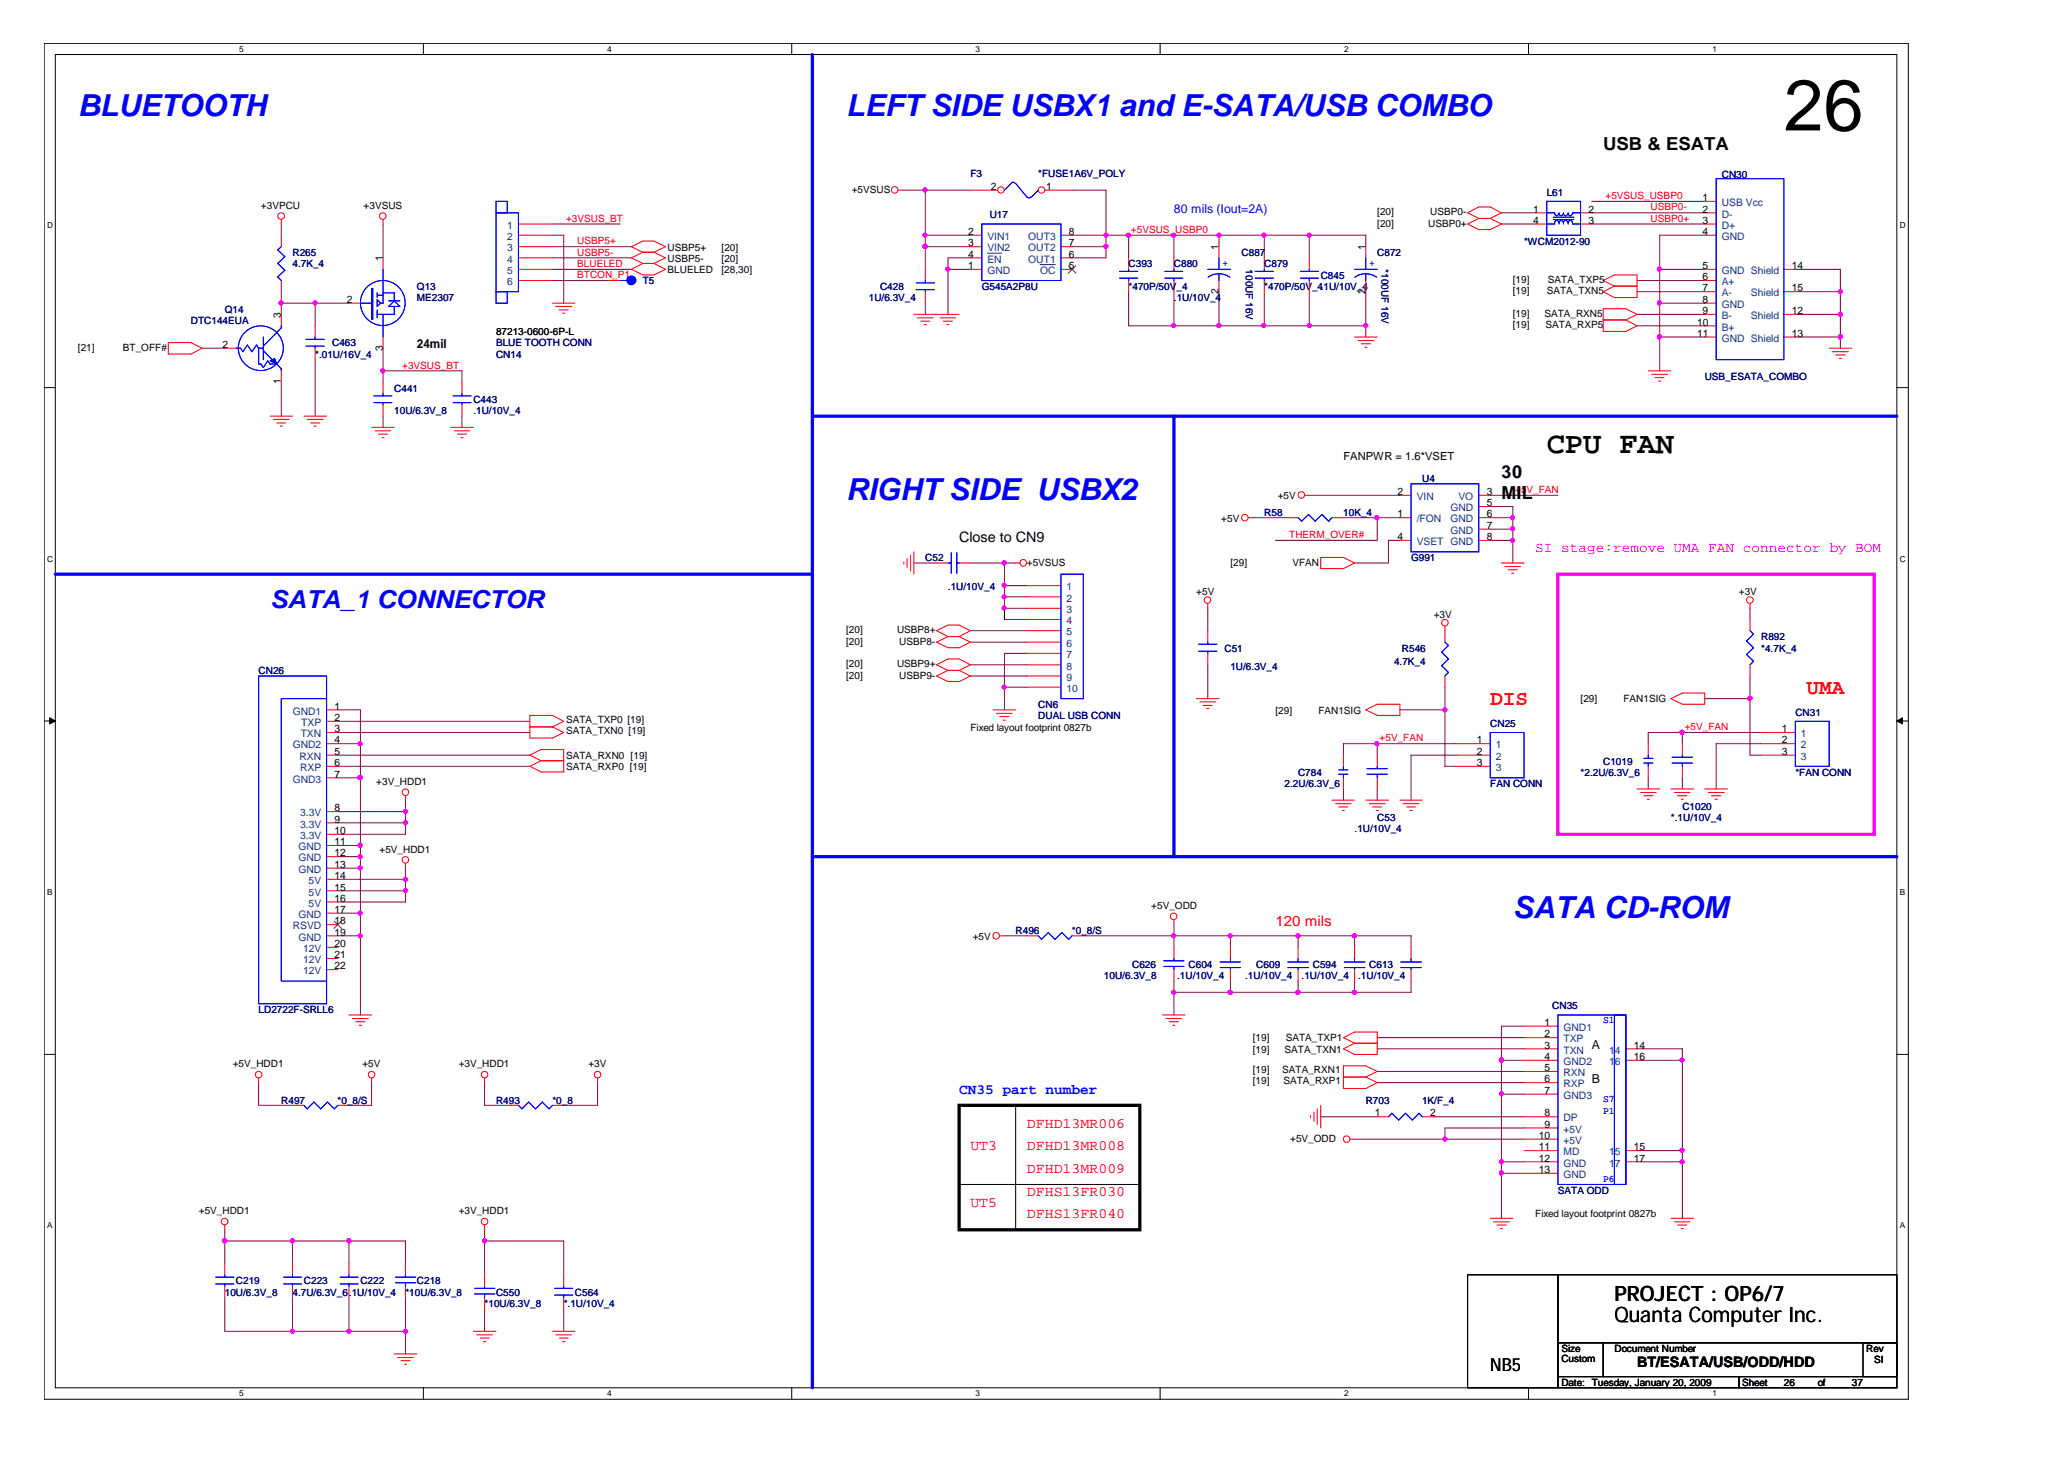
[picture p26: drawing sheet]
<svg xmlns="http://www.w3.org/2000/svg" width="297mm" height="210mm" viewBox="0 0 297 210" stroke-linecap="round" stroke-linejoin="round" font-family="sans-serif">
<defs><g id="words">
<text font-size="10.4" x="256.7" y="18.8">26</text>
<g font-size="4.4" fill="#00f">
<text x="11.2" y="16.7">BLUETOOTH</text>
<text x="121.8" y="16.7">LEFT SIDE USBX1 and E-SATA/USB COMBO</text>
<text x="121.8" y="72">RIGHT SIDE USBX2</text>
<text x="217.7" y="132.1">SATA CD-ROM</text>
</g>
<text font-size="4.4" x="222.5" y="65.1">CPU FAN</text>
<text font-size="3.6" fill="#00f" x="38.9" y="87.5">SATA_1 CONNECTOR</text>
<g font-size="3" fill="#f00">
<text x="214.4" y="101.4">DIS</text>
<text x="259.9" y="99.8">UMA</text>
</g>
<g font-size="3">
<text x="232.3" y="190.2">Quanta Computer Inc.</text>
<text x="232.3" y="187.2">PROJECT : OP6/7</text>
</g>
<g font-size="2.6">
<text x="230.7" y="21.6">USB &amp; ESATA</text>
<text x="216" y="68.8">30</text>
<text x="216" y="71.8">MIL</text>
<text x="214.4" y="197.3">NB5</text>
</g>
<g font-size="2.1">
<text x="138" y="78">Close to CN9</text>
<text x="235.5" y="196.7">BT/ESATA/USB/ODD/HDD</text>
</g>
<text font-size="2.1" fill="#f0f" x="220.9" y="79.3">SI stage:remove UMA FAN connector by BOM</text>
<g font-size="2.1" fill="#f00">
<text x="183.5" y="133.3">120 mils</text>
<text x="139.6" y="165.5">UT3</text>
<text x="147.7" y="165.5">DFHD13MR008</text>
<text x="147.7" y="162.3">DFHD13MR006</text>
<text x="139.6" y="173.6">UT5</text>
<text x="147.7" y="172">DFHS13FR030</text>
<text x="147.7" y="168.8">DFHD13MR009</text>
<text x="147.7" y="175.3">DFHS13FR040</text>
</g>
<text font-size="2.1" fill="#00f" x="138" y="157.5">CN35 part number</text>
<text font-size="1.8" fill="#00f" x="168.9" y="30.6">80 mils (Iout=2A)</text>
<g font-size="1.8">
<text x="60" y="50.1">24mil</text>
<text x="229" y="155.8">B</text>
<text x="229" y="150.9">A</text>
</g>
<text font-size="1.6" x="193.3" y="66.2">FANPWR = 1.6*VSET</text>
<g font-size="1.5">
<text x="142.6" y="27.3">2</text>
<text x="150.5" y="27.3">1</text>
<text x="245" y="28.9">1</text>
<text x="139.3" y="33.8">2</text>
<text x="139.3" y="35.4">3</text>
<text x="153.8" y="33.8">8</text>
<text x="153.8" y="35.4">7</text>
<text x="175.3" y="36" transform="rotate(-90 175.3 36)">1</text>
<text x="196.5" y="36" transform="rotate(-90 196.5 36)">1</text>
<text x="220.6" y="30.6">1</text>
<text x="220.6" y="32.2">4</text>
<text x="228.6" y="32.2">3</text>
<text x="228.6" y="30.6">2</text>
<text x="245" y="32.2">3</text>
<text x="245" y="33.8">4</text>
<text x="245" y="30.6">2</text>
<text x="55.1" y="37.6" transform="rotate(-90 55.1 37.6)">1</text>
<text x="139.3" y="38.7">1</text>
<text x="139.3" y="37.1">4</text>
<text x="153.8" y="38.7">5</text>
<text x="153.8" y="37.1">6</text>
<text x="245" y="41.9">7</text>
<text x="245" y="38.7">5</text>
<text x="245" y="40.3">6</text>
<text x="257.8" y="38.7">14</text>
<text x="257.8" y="41.9">15</text>
<text x="40.4" y="45.7" transform="rotate(-90 40.4 45.7)">3</text>
<text x="49.9" y="43.6">2</text>
<text x="175.3" y="42.3" transform="rotate(-90 175.3 42.3)">2</text>
<text x="196.5" y="42.3" transform="rotate(-90 196.5 42.3)">2</text>
<text x="244.2" y="46.8">10</text>
<text x="245" y="45.2">9</text>
<text x="245" y="43.6">8</text>
<text x="257.8" y="45.2">12</text>
<text x="32" y="50.1">2</text>
<text x="55.1" y="50.4" transform="rotate(-90 55.1 50.4)">3</text>
<text x="244.2" y="48.4">11</text>
<text x="257.8" y="48.4">13</text>
<text x="40.4" y="55.3" transform="rotate(-90 40.4 55.3)">1</text>
<text x="201.1" y="71.2">2</text>
<text x="213.9" y="71.2">3</text>
<text x="201.1" y="74.4">1</text>
<text x="201.1" y="77.7">4</text>
<text x="213.9" y="72.8">5</text>
<text x="213.9" y="74.4">6</text>
<text x="213.9" y="76.1">7</text>
<text x="213.9" y="77.7">8</text>
<text x="48.1" y="106.9">4</text>
<text x="48.1" y="103.7">2</text>
<text x="48.1" y="105.3">3</text>
<text x="48.1" y="102.1">1</text>
<text x="212.5" y="106.9">1</text>
<text x="256.4" y="105.3">1</text>
<text x="256.4" y="106.9">2</text>
<text x="48.1" y="110.2">6</text>
<text x="48.1" y="111.9">7</text>
<text x="48.1" y="108.6">5</text>
<text x="212.5" y="108.6">2</text>
<text x="212.5" y="110.2">3</text>
<text x="256.4" y="108.6">3</text>
<text x="48.1" y="120">10</text>
<text x="48.1" y="116.7">8</text>
<text x="48.1" y="118.3">9</text>
<text x="48.1" y="123.2">12</text>
<text x="48.1" y="124.9">13</text>
<text x="48.1" y="121.6">11</text>
<text x="48.1" y="129.7">16</text>
<text x="48.1" y="126.5">14</text>
<text x="48.1" y="131.3">17</text>
<text x="48.1" y="128.1">15</text>
<text x="48.1" y="136.2">20</text>
<text x="48.1" y="133">18</text>
<text x="48.1" y="137.9">21</text>
<text x="48.1" y="134.6">19</text>
<text x="48.1" y="139.5">22</text>
<text x="222.2" y="147.6">1</text>
<text x="222.2" y="149.2">2</text>
<text x="222.2" y="152.5">4</text>
<text x="222.2" y="150.8">3</text>
<text x="222.2" y="154.1">5</text>
<text x="222.2" y="155.7">6</text>
<text x="235.1" y="150.8">14</text>
<text x="235.1" y="152.5">16</text>
<text x="197.8" y="160.6">1</text>
<text x="205.8" y="160.6">2</text>
<text x="222.2" y="157.4">7</text>
<text x="222.2" y="160.6">8</text>
<text x="221.4" y="163.8">10</text>
<text x="221.4" y="165.5">11</text>
<text x="221.4" y="167.1">12</text>
<text x="222.2" y="162.2">9</text>
<text x="235.1" y="165.5">15</text>
<text x="235.1" y="167.1">17</text>
<text x="221.4" y="168.8">13</text>
</g>
<g font-size="1.5" fill="#004080">
<text x="247.7" y="29.6">USB Vcc</text>
<text x="73" y="32.9">1</text>
<text x="73" y="34.5">2</text>
<text x="142.1" y="34.5">VIN1</text>
<text x="148" y="34.5">OUT3</text>
<text x="247.7" y="32.9">D+</text>
<text x="247.7" y="34.5">GND</text>
<text x="247.7" y="31.3">D-</text>
<text x="73" y="36.2">3</text>
<text x="73" y="37.8">4</text>
<text x="73" y="39.4">5</text>
<text x="73" y="41">6</text>
<text x="142.1" y="39.4">GND</text>
<text x="142.1" y="37.8">EN</text>
<text x="142.1" y="36.2">VIN2</text>
<text x="148" y="37.8">OUT1</text>
<text x="148" y="36.2">OUT2</text>
<text x="149.6" y="39.4">OC</text>
<text x="247.7" y="39.4">GND Shield</text>
<text x="247.7" y="41">A+</text>
<text x="247.7" y="45.9">B-</text>
<text x="247.7" y="42.6">A-</text>
<text x="247.7" y="47.6">B+</text>
<text x="247.7" y="44.3">GND</text>
<text x="251.9" y="45.9">Shield</text>
<text x="251.9" y="42.6">Shield</text>
<text x="247.7" y="49.2">GND Shield</text>
<text x="203.8" y="71.9">VIN</text>
<text x="209.8" y="71.9">VO</text>
<text x="203.8" y="75.2">/FON</text>
<text x="208.7" y="73.5">GND</text>
<text x="208.7" y="75.2">GND</text>
<text x="208.7" y="76.8">GND</text>
<text x="203.8" y="78.4">VSET GND</text>
<text x="153.5" y="84.9">1</text>
<text x="153.5" y="86.5">2</text>
<text x="153.5" y="88.2">3</text>
<text x="153.5" y="89.8">4</text>
<text x="153.5" y="91.4">5</text>
<text x="153.5" y="93.1">6</text>
<text x="153.5" y="94.7">7</text>
<text x="153.5" y="96.3">8</text>
<text x="153.5" y="97.9">9</text>
<text x="153.5" y="99.5">10</text>
<text x="42.1" y="107.7">GND2</text>
<text x="42.1" y="102.8">GND1</text>
<text x="43.3" y="106.1">TXN</text>
<text x="43.3" y="104.5">TXP</text>
<text x="215.2" y="107.7">1</text>
<text x="259.1" y="106.1">1</text>
<text x="259.1" y="107.7">2</text>
<text x="42.1" y="112.6">GND3</text>
<text x="43.1" y="109.3">RXN</text>
<text x="43.2" y="110.9">RXP</text>
<text x="215.2" y="109.3">2</text>
<text x="215.2" y="110.9">3</text>
<text x="259.1" y="109.3">3</text>
<text x="43.2" y="117.4">3.3V</text>
<text x="43.2" y="119.1">3.3V</text>
<text x="42.9" y="123.9">GND</text>
<text x="42.9" y="125.6">GND</text>
<text x="42.9" y="122.3">GND</text>
<text x="43.2" y="120.7">3.3V</text>
<text x="44.4" y="130.4">5V</text>
<text x="44.4" y="127.2">5V</text>
<text x="44.4" y="128.8">5V</text>
<text x="42.1" y="133.7">RSVD</text>
<text x="42.9" y="135.3">GND</text>
<text x="42.9" y="132.1">GND</text>
<text x="43.6" y="137">12V</text>
<text x="43.6" y="140.2">12V</text>
<text x="43.6" y="138.6">12V</text>
<text x="225" y="148.3">GND1</text>
<text x="225" y="150">TXP</text>
<text x="225" y="153.2">GND2</text>
<text x="225" y="151.6">TXN</text>
<text x="225" y="154.8">RXN</text>
<text x="231.5" y="151.6">14</text>
<text x="231.5" y="153.2">16</text>
<text x="225" y="158.1">GND3</text>
<text x="225" y="156.4">RXP</text>
<text x="225" y="161.3">DP</text>
<text x="225" y="163">+5V</text>
<text x="225" y="164.6">+5V</text>
<text x="225" y="166.2">MD</text>
<text x="225" y="167.8">GND</text>
<text x="231.5" y="166.2">15</text>
<text x="231.5" y="167.8">17</text>
<text x="225" y="169.5">GND</text>
</g>
<g font-size="1.4">
<text x="122.6" y="27.7">+5VSUS</text>
<text x="37.5" y="30">+3VPCU</text>
<text x="52.3" y="30">+3VSUS</text>
<text x="198.2" y="32.6">[20]</text>
<text x="198.2" y="31">[20]</text>
<text x="205.5" y="32.6">USBP0+</text>
<text x="205.8" y="31">USBP0-</text>
<text x="96.1" y="39.3">BLUELED</text>
<text x="96.1" y="37.6">USBP5-</text>
<text x="96.1" y="36">USBP5+</text>
<text x="103.8" y="39.3">[28,30]</text>
<text x="103.8" y="37.6">[20]</text>
<text x="103.8" y="36">[20]</text>
<text x="217.7" y="40.7">[19]</text>
<text x="222.7" y="40.7">SATA_TXP5</text>
<text x="217.7" y="47.3">[19]</text>
<text x="217.7" y="45.6">[19]</text>
<text x="217.7" y="42.3">[19]</text>
<text x="222.2" y="45.6">SATA_RXN5</text>
<text x="222.4" y="47.3">SATA_RXP5</text>
<text x="222.5" y="42.3">SATA_TXN5</text>
<text x="11.2" y="50.5">[21]</text>
<text x="17.7" y="50.5">BT_OFF#</text>
<text x="71.4" y="48.2">87213-0600-6P-L</text>
<text x="183.9" y="71.8">+5V</text>
<text x="175.7" y="75">+5V</text>
<text x="147.7" y="81.4">+5VSUS</text>
<text x="177" y="81.4">[29]</text>
<text x="186" y="81.4">VFAN</text>
<text x="172.1" y="85.6">+5V</text>
<text x="206.3" y="88.9">+3V</text>
<text x="250.2" y="85.6">+3V</text>
<text x="121.8" y="92.8">[20]</text>
<text x="121.8" y="91.1">[20]</text>
<text x="129.1" y="91.1">USBP8+</text>
<text x="129.4" y="92.8">USBP8-</text>
<text x="121.8" y="97.6">[20]</text>
<text x="121.8" y="96">[20]</text>
<text x="129.1" y="96">USBP9+</text>
<text x="129.4" y="97.6">USBP9-</text>
<text x="227.4" y="101.1">[29]</text>
<text x="233.6" y="101.1">FAN1SIG</text>
<text x="81.4" y="104">SATA_TXP0 [19]</text>
<text x="81.4" y="105.6">SATA_TXN0 [19]</text>
<text x="139.6" y="105.1">Fixed layout footprint 0827b</text>
<text x="183.5" y="102.7">[29]</text>
<text x="189.7" y="102.7">FAN1SIG</text>
<text x="54.1" y="112.9">+3V_HDD1</text>
<text x="81.4" y="109.2">SATA_RXN0 [19]</text>
<text x="81.4" y="110.8">SATA_RXP0 [19]</text>
<text x="54.6" y="122.7">+5V_HDD1</text>
<text x="165.7" y="130.8">+5V_ODD</text>
<text x="140" y="135.2">+5V</text>
<text x="180.3" y="149.8">[19]</text>
<text x="185" y="149.8">SATA_TXP1</text>
<text x="33.5" y="153.6">+5V_HDD1</text>
<text x="52.2" y="153.6">+5V</text>
<text x="66" y="153.6">+3V_HDD1</text>
<text x="84.7" y="153.6">+3V</text>
<text x="180.3" y="151.4">[19]</text>
<text x="180.3" y="154.4">[19]</text>
<text x="184.5" y="154.4">SATA_RXN1</text>
<text x="184.8" y="151.4">SATA_TXN1</text>
<text x="180.3" y="156">[19]</text>
<text x="184.7" y="156">SATA_RXP1</text>
<text x="185.6" y="164.3">+5V_ODD</text>
<text x="28.6" y="174.7">+5V_HDD1</text>
<text x="66" y="174.7">+3V_HDD1</text>
<text x="220.9" y="175">Fixed layout footprint 0827b</text>
<text x="224.7" y="194.5">Size</text>
<text x="224.7" y="196">Custom</text>
<text x="232.3" y="194.5">Document Number</text>
<text x="268.5" y="194.5">Rev</text>
<text x="269.7" y="196.1">SI</text>
<text x="224.7" y="199.4">Date: Tuesday, January 20, 2009</text>
<text x="250.7" y="199.4">Sheet</text>
<text x="256.7" y="199.4">26</text>
<text x="261.5" y="199.4">of</text>
<text x="266.4" y="199.4">37</text>
</g>
<g font-size="1.4" fill="#000080">
<text x="139.6" y="25.5">F3</text>
<text x="149.4" y="25.5">*FUSE1A6V_POLY</text>
<text x="222.5" y="28.2">L61</text>
<text x="247.7" y="25.6">CN30</text>
<text x="142.4" y="31.3">U17</text>
<text x="219.3" y="35.2">*WCM2012-90</text>
<text x="42.1" y="36.8">R265</text>
<text x="42.1" y="38.5">4.7K_4</text>
<text x="60" y="41.7">Q13</text>
<text x="92.5" y="40.9">T5</text>
<text x="126.6" y="41.7">C428</text>
<text x="141.3" y="41.7">G545A2P8U</text>
<text x="162.4" y="38.5">C393</text>
<text x="162.4" y="41.7">*470P/50V_4</text>
<text x="168.9" y="38.5">C880</text>
<text x="178.6" y="36.8">C887</text>
<text x="179.2" y="38.7" transform="rotate(90 179.2 38.7)">100UF 16V</text>
<text x="181.9" y="38.5">C879</text>
<text x="181.9" y="41.7">*470P/50V_4.1U/10V_4</text>
<text x="190" y="40.1">C845</text>
<text x="198.2" y="36.8">C872</text>
<text x="198.8" y="38.7" transform="rotate(90 198.8 38.7)">*100UF 16V</text>
<text x="27.5" y="46.6">DTC144EUA</text>
<text x="32.3" y="45">Q14</text>
<text x="60" y="43.3">ME2307</text>
<text x="125" y="43.3">1U/6.3V_4</text>
<text x="168.9" y="43.3">.1U/10V_4</text>
<text x="45.3" y="51.4">*.01U/16V_4</text>
<text x="47.8" y="49.8">C463</text>
<text x="71.4" y="51.4">CN14</text>
<text x="71.4" y="49.8">BLUE TOOTH CONN</text>
<text x="56.7" y="56.4">C441</text>
<text x="56.7" y="59.6">10U/6.3V_8</text>
<text x="68.1" y="58">C443</text>
<text x="68.1" y="59.6">.1U/10V_4</text>
<text x="245.3" y="54.7">USB_ESATA_COMBO</text>
<text x="204.6" y="69.4">U4</text>
<text x="181.9" y="74.2">R58</text>
<text x="193.3" y="74.2">10K_4</text>
<text x="133.1" y="80.7">C52</text>
<text x="203" y="80.7">G991</text>
<text x="136.4" y="84.9">.1U/10V_4</text>
<text x="176.2" y="93.7">C51</text>
<text x="200.6" y="95.7">4.7K_4</text>
<text x="201.7" y="93.7">R546</text>
<text x="253.4" y="92.1">R892</text>
<text x="253.4" y="93.7">*4.7K_4</text>
<text x="37.2" y="97">CN26</text>
<text x="149.4" y="101.9">CN6</text>
<text x="177" y="96.3">1U/6.3V_4</text>
<text x="149.4" y="103.5">DUAL USB CONN</text>
<text x="214.4" y="104.6">CN25</text>
<text x="258.3" y="103">CN31</text>
<text x="184.8" y="113.3">2.2U/6.3V_6</text>
<text x="186.8" y="111.6">C784</text>
<text x="214.4" y="113.3">FAN CONN</text>
<text x="227.4" y="111.6">*2.2U/6.3V_6</text>
<text x="230.7" y="110">C1019</text>
<text x="258.3" y="111.6">*FAN CONN</text>
<text x="194.9" y="119.7">.1U/10V_4</text>
<text x="198.2" y="118.1">C53</text>
<text x="240.4" y="118.1">*.1U/10V_4</text>
<text x="242.1" y="116.5">C1020</text>
<text x="146.1" y="134.4">R496</text>
<text x="154.2" y="134.4">*0_8/S</text>
<text x="158.8" y="140.9">10U/6.3V_8</text>
<text x="162.9" y="139.2">C626</text>
<text x="169.4" y="140.9">.1U/10V_4</text>
<text x="171" y="139.2">C604</text>
<text x="179.2" y="140.9">.1U/10V_4</text>
<text x="180.8" y="139.2">C609</text>
<text x="187.3" y="140.9">.1U/10V_4</text>
<text x="188.9" y="139.2">C594</text>
<text x="195.4" y="140.9">.1U/10V_4</text>
<text x="197" y="139.2">C613</text>
<text x="37.2" y="145.8">LD2722F-SRLL6</text>
<text x="223.4" y="145.1">CN35</text>
<text x="40.5" y="158.8">R497</text>
<text x="48.6" y="158.8">*0_8/S</text>
<text x="71.4" y="158.8">R493</text>
<text x="79.5" y="158.8">*0_8</text>
<text x="196.5" y="158.8">R703</text>
<text x="204.6" y="158.8">1K/F_4</text>
<text x="224.2" y="171.8">SATA ODD</text>
<text x="34" y="184.8">C219</text>
<text x="43.7" y="184.8">C223</text>
<text x="51.9" y="184.8">C222</text>
<text x="60" y="184.8">C218</text>
<text x="32.3" y="186.4">10U/6.3V_8</text>
<text x="42.1" y="186.4">4.7U/6.3V_6.1U/10V_4</text>
<text x="58.3" y="186.4">*10U/6.3V_8</text>
<text x="69.7" y="188">*10U/6.3V_8</text>
<text x="71.4" y="186.4">C550</text>
<text x="81.1" y="188">*.1U/10V_4</text>
<text x="82.7" y="186.4">C564</text>
</g>
<g font-size="1.4" fill="#f00">
<text x="231" y="28.6">+5VSUS_USBP0</text>
<text x="81.4" y="31.9">+3VSUS_BT</text>
<text x="83.1" y="35.2">USBP5+</text>
<text x="162.7" y="33.5">+5VSUS_USBP0</text>
<text x="237.5" y="30.3">USBP0-</text>
<text x="237.5" y="31.9">USBP0+</text>
<text x="83.1" y="36.8">USBP5-</text>
<text x="83.1" y="38.4">BLUELED</text>
<text x="83.1" y="40">BTCON_P1</text>
<text x="57.9" y="53">+3VSUS_BT</text>
<text x="218" y="70.9">+5V_FAN</text>
<text x="185.5" y="77.4">THERM_OVER#</text>
<text x="198.5" y="106.7">+5V_FAN</text>
<text x="242.4" y="105">+5V_FAN</text>
</g>
<g font-size="1.4" fill="#00f">
<text x="175.9" y="38.3">+</text>
<text x="197" y="38.3">+</text>
<text x="230.7" y="147.2">S1</text>
<text x="230.7" y="158.6">S7</text>
<text x="230.7" y="160.2">P1</text>
<text x="230.7" y="170">P6</text>
</g>
<g font-size="1.2">
<text x="34.4" y="7.5">5</text>
<text x="87.4" y="7.5">4</text>
<text x="140.4" y="7.5">3</text>
<text x="193.4" y="7.5">2</text>
<text x="246.4" y="7.5">1</text>
<text x="6.8" y="32.9">D</text>
<text x="273.3" y="32.9">D</text>
<text x="6.8" y="80.8">C</text>
<text x="273.3" y="80.8">C</text>
<text x="6.8" y="128.7">B</text>
<text x="273.3" y="128.7">B</text>
<text x="6.8" y="176.7">A</text>
<text x="273.3" y="176.7">A</text>
<text x="34.4" y="200.9">5</text>
<text x="87.4" y="200.9">4</text>
<text x="140.4" y="200.9">3</text>
<text x="193.4" y="200.9">2</text>
<text x="246.4" y="200.9">1</text>
</g>
</g></defs>
<g fill="none" stroke="#000" stroke-width=".14">
<path d="M6.3 6.2h268.3v195.1h-268.3zM8 7.8h264.9v191.9h-264.9zM60.9 6.2v1.6M113.9 6.2v1.6M166.9 6.2v1.6M219.9 6.2v1.6M6.3 55.8h1.7M272.9 55.8h1.6M144.5 87.5v1.6M6.3 103.7h1.7M272.9 103.7h1.6M6.3 151.7h1.7"/>
<path d="M146.1 159v17.9M272.9 151.7h1.6M138 170.4h26M60.9 199.7v1.6M113.9 199.7v1.6M166.9 199.7v1.6M211.2 183.4h13v16.3h-13zM219.9 199.7v1.6M224.2 183.4h48.7v9.8h-48.7zM224.2 193.2h6.5v4.8h-6.5zM224.2 198h26v1.7h-26zM230.7 193.2h42.2v4.8h-42.2z"/>
<path d="M250.2 198h22.7v1.7h-22.7zM268.1 193.2h4.8v4.8h-4.8z"/>
</g>
<g fill="#000" stroke="#000" stroke-width=".14">
<path d="M7.2 103.3l.8 .4-.8 .5z" fill-rule="evenodd"/>
<path d="M272.9 103.7l.8-.4v.9z" fill-rule="evenodd"/>
</g>
<g fill="none" stroke="#800040" stroke-width=".14">
<path d="M40.5 32.2v1.6M55.1 32.2v4.9M79.5 33.8h1.6v9.8M79.5 37.1h11.3M79.5 35.5h11.3M79.5 32.2h9.7M79.5 38.7h11.3M129.9 27.4h9.7M133.1 33.8h6.5M133.1 27.4v11.3M133.1 35.5h6.5M136.4 38.7h3.2"/>
<path d="M139.6 37.1h-3.2v8.1M154.3 33.8h42.2v1.7M154.3 27.4h4.8v9.7h-4.8M154.3 35.5h4.8M162.4 33.8v3.3M168.9 33.8v3.3M175.4 33.8v1.7M181.9 33.8v3.3M188.4 33.8v3.3M216 30.6h4.9M216 32.2h4.9M229 29h16.3"/>
<path d="M229 30.6h16.3M229 32.2h16.3M238.8 38.7h6.5M245.3 33.8h-6.5v19.6M258.3 38.7h6.5v11.4M29.1 50.1h3.2M40.5 43.6h9.7M40.5 42v3.2M40.5 55v4.9M45.3 43.6v3.3M45.3 51.7v8.2M55.1 50.1v4.9"/>
<path d="M55.1 59.9v1.6M55.1 53.4h11.4v1.6M66.5 59.9v1.6M79.5 40.4h8.1M133.1 43.6v1.6M162.4 42v4.9h34.1M168.9 42v4.9M175.4 42v4.9M181.9 42v4.9M188.4 42v4.9M196.5 42v6.5M235.5 45.2h9.8"/>
<path d="M235.5 42h9.8M235.5 46.9h9.8M235.5 40.4h9.8M238.8 43.6h6.5M238.8 48.5h6.5M258.3 45.2h6.5M258.3 42h6.5M258.3 48.5h6.5M180.3 74.5h4.9M188.4 71.3h13M193.3 74.5h8.1M198.2 74.5v3.2h-14.7"/>
<path d="M201.4 77.7h-1.6v3.3h-4.9M214.4 71.3h9.8M214.4 74.5h3.3M214.4 72.9h3.3v8.1M214.4 77.7h3.3M214.4 76.1h3.3M131.5 81h3.2M139.6 81h6.5M139.6 97.3h8.1M139.6 92.4h8.1M139.6 90.7h8.1M139.6 95.6h8.1"/>
<path d="M144.5 81v8.1h3.2M144.5 84.3h3.2M144.5 98.9h3.2M144.5 87.5h3.2M144.5 85.9h3.2M147.7 94h-3.2v8.1M173.8 87.5v3.2M173.8 95.6v4.9M207.9 98.9v11.4h1.6M251.8 97.3v11.3h1.6M251.8 87.5v1.6M48.6 107h3.3"/>
<path d="M48.6 102.1h3.3v43.9M48.6 110.3h27.6M48.6 105.4h27.6M48.6 103.8h27.6M48.6 108.6h27.6M48.6 116.8h9.7M48.6 118.4h9.7M48.6 111.9h3.3M58.3 115.1v4.9h-9.7M193.3 113.5v1.6M198.2 107v1.6M198.2 113.5v1.6"/>
<path d="M201.4 102.1h6.5M209.5 108.6h-6.5v6.5M209.5 107h-16.2v1.6M237.2 111.9v1.6M242.1 105.4v1.6M242.1 111.9v1.6M245.3 100.5h6.5M253.4 107h-6.5v6.5M253.4 105.4h-16.2v1.6M48.6 134.6h3.3M48.6 121.6h3.3M48.6 126.5h9.7"/>
<path d="M48.6 124.9h3.3M48.6 128.2h9.7M48.6 131.4h3.3M48.6 123.2h3.3M58.3 124.9v4.9h-9.7M144.5 134.6h3.2M155.9 134.6h47.1v1.7M168.9 133v3.3M177 134.6v1.7M186.8 134.6v1.7M194.9 134.6v1.7M37.2 155.8v3.2h4.9"/>
<path d="M53.5 155.8v3.2h-3.3M69.7 155.8v3.2h3.3M86 155.8v3.2h-4.9M168.9 141.2v4.8M177 141.2v1.6M186.8 141.2v1.6M194.9 141.2v1.6M198.2 154.1h21.1M198.2 149.3h21.1M198.2 155.8h21.1M198.2 150.9h21.1M203 141.2v1.6h-34.1"/>
<path d="M216 157.4h3.3M216 152.5h3.3M219.3 147.6h-3.3v27.7M235.5 150.9h6.6v24.4M235.5 152.5h6.6M32.3 178.5h26v3.3M32.3 176.9v4.9M42.1 178.5v3.3M50.2 178.5v3.3M69.7 178.5h11.4v4.9M69.7 176.9v6.5M190 160.7h8.2"/>
<path d="M194.9 163.9h24.4M206.3 160.7h13M216 168.8h3.3M216 167.1h3.3M219.3 162.3h-11.4v1.6M235.5 165.5h6.6M235.5 167.1h6.6M32.3 186.7v4.8h26M42.1 186.7v4.8M50.2 186.7v4.8M58.3 186.7v8.1M69.7 188.3v3.2"/>
<path d="M81.1 188.3v3.2"/>
</g>
<g fill="#f0f" stroke="#f0f" stroke-width=".14">
<circle cx="136.4" cy="38.7" r=".3"/>
<circle cx="159.1" cy="35.4" r=".3"/>
<circle cx="175.4" cy="33.8" r=".3"/>
<circle cx="133.1" cy="35.4" r=".3"/>
<circle cx="168.9" cy="33.8" r=".3"/>
<circle cx="162.4" cy="33.8" r=".31"/>
<circle cx="45.3" cy="43.6" r=".3"/>
<circle cx="40.5" cy="43.6" r=".31"/>
<circle cx="55.1" cy="53.3" r=".3"/>
<circle cx="159.1" cy="33.8" r=".3"/>
<circle cx="264.8" cy="48.5" r=".31"/>
<circle cx="188.4" cy="33.8" r=".3"/>
<circle cx="181.9" cy="46.8" r=".3"/>
<circle cx="181.9" cy="33.8" r=".3"/>
<circle cx="144.5" cy="84.2" r=".3"/>
<circle cx="144.5" cy="81" r=".31"/>
<circle cx="144.5" cy="87.5" r=".3"/>
<circle cx="144.5" cy="85.9" r=".3"/>
<circle cx="216" cy="152.5" r=".3"/>
<circle cx="207.9" cy="163.9" r=".3"/>
<circle cx="186.8" cy="134.6" r=".31"/>
<circle cx="194.9" cy="142.8" r=".31"/>
<circle cx="177" cy="134.6" r=".3"/>
<circle cx="194.9" cy="134.6" r=".31"/>
<circle cx="168.9" cy="134.6" r=".3"/>
<circle cx="216" cy="168.8" r=".3"/>
<circle cx="69.7" cy="178.5" r=".31"/>
<circle cx="50.2" cy="178.5" r=".31"/>
<circle cx="42.1" cy="178.5" r=".31"/>
<circle cx="32.3" cy="178.5" r=".32"/>
<circle cx="207.9" cy="102.1" r=".3"/>
<circle cx="198.1" cy="107" r=".3"/>
<circle cx="217.6" cy="74.5" r=".3"/>
<circle cx="198.1" cy="74.5" r=".3"/>
<circle cx="217.6" cy="76.1" r=".3"/>
<circle cx="133.1" cy="33.8" r=".3"/>
<circle cx="133.1" cy="27.3" r=".3"/>
<circle cx="242" cy="165.5" r=".3"/>
<circle cx="58.3" cy="126.5" r=".3"/>
<circle cx="58.3" cy="128.1" r=".3"/>
<circle cx="51.8" cy="107" r=".3"/>
<circle cx="58.3" cy="116.7" r=".3"/>
<circle cx="58.3" cy="118.4" r=".3"/>
<circle cx="251.8" cy="100.5" r=".31"/>
<circle cx="242" cy="105.4" r=".31"/>
<circle cx="175.4" cy="46.8" r=".3"/>
<circle cx="168.9" cy="46.8" r=".3"/>
<circle cx="238.8" cy="38.7" r=".3"/>
<circle cx="264.8" cy="42" r=".3"/>
<circle cx="51.8" cy="134.6" r=".3"/>
<circle cx="177" cy="142.8" r=".3"/>
<circle cx="168.9" cy="142.8" r=".3"/>
<circle cx="51.8" cy="111.9" r=".3"/>
<circle cx="144.5" cy="98.9" r=".3"/>
<circle cx="217.6" cy="77.7" r=".3"/>
<circle cx="51.8" cy="124.9" r=".3"/>
<circle cx="242" cy="152.5" r=".3"/>
<circle cx="264.8" cy="45.2" r=".3"/>
<circle cx="58.3" cy="191.5" r=".3"/>
<circle cx="50.2" cy="191.5" r=".3"/>
<circle cx="238.8" cy="43.6" r=".3"/>
<circle cx="216" cy="167.1" r=".3"/>
<circle cx="51.8" cy="121.6" r=".31"/>
<circle cx="51.8" cy="123.2" r=".3"/>
<circle cx="242" cy="167.1" r=".3"/>
<circle cx="42.1" cy="191.5" r=".3"/>
<circle cx="186.8" cy="142.8" r=".31"/>
<circle cx="216" cy="157.4" r=".3"/>
<circle cx="238.7" cy="48.5" r=".31"/>
<circle cx="51.8" cy="131.4" r=".3"/>
<circle cx="196.5" cy="46.8" r=".3"/>
<circle cx="188.4" cy="46.8" r=".3"/>
</g>
<g fill="none" stroke="#f00" stroke-width=".14">
<path d="M40.5 31.6v.6M55.1 31.6v.6M74.6 32.2h4.9M74.6 33.8h4.9M74.6 35.5h4.9M74.6 37.1h4.9M74.6 38.7h4.9M92.5 37.9l-1.7 .8 1.7 .9h1.6l1.7-.9-1.7-.8M92.5 37.9h1.6M92.5 36.3l-1.7 .8 1.7 .8M92.5 36.3h1.6M92.5 36.3l-1.7-.8 1.7-.8h1.6l1.7 .8-1.7 .8"/>
<path d="M94.1 36.3l1.7 .8-1.7 .8M129.2 27.4h.7M133.1 38.7v1.7M181.9 37.1v1.6M212.8 31.4l-1.6 .8 1.6 .8h1.6l1.6-.8-1.6-.8M212.8 31.4h1.6M212.8 31.4l-1.6-.8 1.6-.8h1.6l1.6 .8-1.6 .8M24.2 49.3h3.3l1.6 .8-1.6 .8h-3.3zM32.3 50.1h1.7M38.9 59.9h3.2M40.5 45.2v1.7M40.5 53.4v1.6"/>
<path d="M43.7 59.9h3.3M74.6 40.4h4.9M79.5 43.6h3.2M80 44.1h2.3M80.5 44.6h1.2M80.9 45.1h.4M131.5 45.2h6.5M132 45.7h2.3M132.5 46.2h1.3M133 46.7h.3M133.1 42v1.6M135.3 45.7h2.2"/>
<path d="M135.7 46.2h1.3M136.2 46.7h.3M181.9 40.4v1.6M194.9 48.5h3.3M195.4 49h2.3M195.9 49.5h1.3M196.4 50h.3M230.7 40.4l1.6-.8h3.2v3.2h-3.2l-1.6-.8 1.6-.8zM230.7 44.4h3.2l1.6 .8-1.6 .8 1.6 .9-1.6 .8h-3.2zM230.7 46h3.2M232.3 41.2h3.2M237.2 53.4h3.2"/>
<path d="M237.7 53.9h2.2M238.1 54.3h1.3M238.6 54.8h.4M263.2 50.1h3.2M263.7 50.6h2.2M264.2 51.1h1.3M264.6 51.6h.4M39.3 60.3h2.3M39.8 60.8h1.3M40.3 61.3h.3M44.2 60.3h2.3M44.7 60.8h1.3"/>
<path d="M45.2 61.3h.3M53.5 61.5h3.2M54 62h2.2M54.4 62.5h1.4M54.9 63h.3M64.9 61.5h3.2M65.4 62h2.2M65.8 62.5h1.3M66.3 63h.3M131 79.9v2.2M131.5 79.4v3.2M179.6 74.5h.7"/>
<path d="M187.7 71.3h.7M130 80.8v.4M130.5 80.4v1.2M136.4 96.4l-1.7 .9 1.7 .8h1.6l1.6-.8-1.6-.9M136.4 96.4h1.6M136.4 96.4l-1.7-.8 1.7-.8h1.6l1.6 .8-1.6 .8M136.4 91.6l-1.7 .8 1.7 .8h1.6l1.6-.8-1.6-.8M136.4 91.6h1.6M136.4 91.6l-1.7-.9 1.7-.8h1.6l1.6 .8-1.6 .9M146.1 81h.7M173.8 86.8v.7M190 80.2h3.3l1.6 .8-1.6 .8h-3.3z"/>
<path d="M207.9 90.1v.6M216 81h3.3M216.5 81.5h2.3M217 82h1.3M217.5 82.5h.3M251.8 86.8v.7M251.8 89.1v1.6M251.8 95.6v1.7M58.3 114.5v.6M76.2 102.9h3.3l1.6 .9-1.6 .8 1.6 .8-1.6 .8h-3.3zM76.2 104.6h3.3M76.2 108.6l1.7-.8h3.2v3.3h-3.2l-1.7-.8 1.7-.9z"/>
<path d="M77.9 109.4h3.2M142.9 102.1h3.2M143.4 102.6h2.2M143.8 103.1h1.4M144.4 103.6h.3M172.1 100.5h3.3M172.6 101h2.3M173.1 101.5h1.3M173.6 102h.3M191.6 115.1h3.3M192.2 115.6h2.2M192.6 116.1h1.3"/>
<path d="M193.1 116.6h.3M196.5 102.1l1.7-.8h3.2v1.6h-3.2zM196.5 115.1h3.3M197 115.6h2.3M197.5 116.1h1.3M198 116.6h.3M198.2 108.6v1.7M198.2 111.9v1.6M201.4 115.1h3.2M201.9 115.6h2.3M202.4 116.1h1.3M202.9 116.6h.3"/>
<path d="M209.5 107h4.9M209.5 108.6h4.9M209.5 110.3h4.9M235.5 113.5h3.3M236.1 114h2.2M236.5 114.5h1.3M237 115h.3M240.4 100.5l1.7-.8h3.2v1.6h-3.2zM240.4 113.5h3.3M240.9 114h2.3M241.4 114.5h1.3M241.9 115h.3"/>
<path d="M245.3 113.5h3.2M245.8 114h2.3M246.3 114.5h1.3M246.8 115h.3M253.4 107h4.9M253.4 108.6h4.9M253.4 105.4h4.9M58.3 124.2v.7M143.8 134.6h.7M168.9 132.3v.7M194.9 136.3v1.6M194.9 139.5v1.7"/>
<path d="M37.2 155.1v.7M42.1 159h1.6M48.6 159h1.6M50.2 146h3.3M50.7 146.5h2.3M51.2 147h1.3M51.7 147.5h.3M53.5 155.1v.7M69.7 155.1v.7M86 155.1v.7M167.3 146h3.2M167.8 146.5h2.2"/>
<path d="M168.2 147h1.3M168.7 147.5h.3M189.1 160v1.3M189.5 159.5v2.3M190 159v3.3M193.3 153.3h3.2l1.7 .8-1.7 .9 1.7 .8-1.7 .8h-3.2zM193.3 155h3.2M193.3 149.3l1.6-.8h3.3v3.2h-3.3l-1.6-.8 1.6-.8zM194.9 150.1h3.3M219.3 147.6h4.9M219.3 152.5h4.9M219.3 157.4h4.9"/>
<path d="M219.3 149.3h4.9M219.3 150.9h4.9M219.3 154.1h4.9M219.3 155.8h4.9M233.9 152.5h1.6M233.9 150.9h1.6M32.3 176.2v.7M69.7 176.2v.7M188.6 160.5v.3M194.3 163.9h.6M214.4 175.3h3.3M214.9 175.8h2.3"/>
<path d="M215.4 176.2h1.3M215.9 176.8h.3M219.3 163.9h4.9M219.3 160.7h4.9M219.3 162.3h4.9M219.3 165.5h4.9M219.3 167.1h4.9M219.3 168.8h4.9M233.9 165.5h1.6M233.9 167.1h1.6M240.4 175.3h3.3M240.9 175.8h2.3"/>
<path d="M241.4 176.2h1.3M241.9 176.8h.3M42.1 181.8v1.6M42.1 185.1v1.6M50.2 181.8v1.6M50.2 185.1v1.6M56.7 194.8h3.3M57.2 195.3h2.3M57.7 195.8h1.3M58.2 196.3h.3M68.1 191.5h3.3M68.6 192h2.3"/>
<path d="M69.1 192.5h1.3M69.6 193h.3M79.5 191.5h3.2M80 192h2.3M80.5 192.5h1.2M80.9 193h.4"/>
<circle cx="40.5" cy="31.1" r=".48"/>
<circle cx="55.1" cy="31.1" r=".47"/>
<circle cx="128.7" cy="27.3" r=".47"/>
<circle cx="179.1" cy="74.5" r=".47"/>
<circle cx="187.2" cy="71.2" r=".47"/>
<circle cx="147.2" cy="81" r=".48"/>
<circle cx="173.7" cy="86.3" r=".47"/>
<circle cx="207.9" cy="89.6" r=".47"/>
<circle cx="251.8" cy="86.3" r=".48"/>
<circle cx="58.3" cy="114" r=".47"/>
<circle cx="58.3" cy="123.7" r=".47"/>
<circle cx="143.3" cy="134.6" r=".47"/>
<circle cx="168.9" cy="131.8" r=".47"/>
<circle cx="37.2" cy="154.6" r=".47"/>
<circle cx="53.5" cy="154.6" r=".47"/>
<circle cx="69.7" cy="154.6" r=".47"/>
<circle cx="86" cy="154.6" r=".47"/>
<circle cx="32.3" cy="175.7" r=".48"/>
<circle cx="69.7" cy="175.7" r=".47"/>
<circle cx="193.8" cy="163.9" r=".47"/>
</g>
<path d="M116.9 7.8v191.9M116.9 59.9h156M168.9 59.9v63.3M8 82.6h108.9M116.9 123.2h156" fill="none" stroke="#00f" stroke-width=".47"/>
<path d="M138 159h26v17.9h-26z" fill="none" stroke="#000" stroke-width=".47"/>
<path d="M224.2 82.6h45.5v37.4h-45.5z" fill="none" stroke="#f0f" stroke-width=".47"/>
<g fill="none" stroke="#00f" stroke-width=".14">
<path d="M71.4 30.6h3.2v11.4h-3.2zM71.4 29h1.6v1.6h-1.6zM180.6 39h2.6M181.9 38.7v.3M34 50.1h.6l.3 .5 .7-1 .6 1 .7-1 .3 .5M37.2 50.1h.7M37.2 50.1v2.3h.3l.4 .5 .6-1 .4 .5h.9l.7 .7v.3M37.9 48.5v3.2M37.9 50.4l1.3 1.3M40.5 46.9v.3l-2.6 2.6M71.4 42h1.6v1.6h-1.6zM131.8 41.7h2.7"/>
<path d="M131.8 40.7h2.7M133.1 40.4v.3M133.1 41.7v.3M180.6 40h2.6M181.9 40v.4M251.8 90.7l.5 .5-1 1 1 1-1 1 1 .9-.5 .5M196.7 111.4h2.9M196.7 110.6h2.9M198.2 110.3v.3M198.2 111.4v.5M214.4 105.4h4.9v6.5h-4.9zM258.3 103.8h4.9v6.5h-4.9z"/>
<path d="M193.4 138.4h3M193.4 139.2h3M194.9 137.9v.5M194.9 139.2v.3M43.7 159l.5 .5 1-.9 .9 .9 1-.9 1 .9 .5-.5M224.2 146h9.7v24.4h-9.7zM232.3 146h1.6v24.4h-1.6zM40.8 184.7h2.6M40.8 183.7h2.6M42.1 183.4v.3M42.1 184.7v.4M48.9 184.7h2.6"/>
<path d="M48.9 183.7h2.6M50.2 183.4v.3M50.2 184.7v.4"/>
<circle cx="37.5" cy="50.1" r="3.2"/>
</g>
<g fill="#00f" stroke="#00f" stroke-width=".14">
<path d="M38.9 51.9l.6-.3 .3 .8z" fill-rule="evenodd"/>
<path d="M38.9 51.9l.6-.3 .3 .8z" fill-rule="evenodd"/>
</g>
<circle cx="149.9" cy="27.3" r=".46" fill="#fff" stroke="#f00" stroke-width=".14"/>
<path d="M150.4 27.4h3.9" fill="none" stroke="#f00" stroke-width=".14"/>
<circle cx="144" cy="27.3" r=".46" fill="#fff" stroke="#f00" stroke-width=".14"/>
<g fill="none" stroke="#f00" stroke-width=".14">
<path d="M40.5 33.8v1.7M55.1 37.1v1.6M139.6 27.4h4M139.6 38.7h1.7M139.6 37.1h1.7M139.6 33.8h1.7M139.6 35.5h1.7M152.7 38.7h1.6M152.7 37.1h1.6M152.7 33.8h1.6M152.7 35.5h1.6M162.4 37.1v1.6"/>
<path d="M168.9 37.1v1.6M175.4 35.5v1.6M188.4 37.1v1.6M196.5 35.5v1.6M220.9 30.6h1.6M220.9 32.2h1.6M227.4 30.6h1.6M227.4 32.2h1.6M245.3 38.7h1.6M245.3 33.8h1.6M245.3 30.6h1.6M245.3 32.2h1.6"/>
<path d="M245.3 29h1.6M256.7 38.7h1.6M40.5 40.4v1.6M45.3 46.9v1.6M45.3 50.1v1.6M50.2 43.6h1.7M55.1 48.5v1.6M55.1 55v1.6M55.1 58.2v1.7M66.5 55v1.6M66.5 58.2v1.7M87.6 40.4h1.6"/>
<path d="M162.4 40.4v1.6M168.9 40.4v1.6M175.4 40.4v1.6M188.4 40.4v1.6M196.5 40.4v1.6M245.3 40.4h1.6M245.3 43.6h1.6M245.3 48.5h1.6M245.3 45.2h1.6M245.3 42h1.6M245.3 46.9h1.6M256.7 48.5h1.6"/>
<path d="M256.7 45.2h1.6M256.7 42h1.6M185.2 74.5h1.6M191.6 74.5h1.7M201.4 74.5h1.6M201.4 71.3h1.6M201.4 77.7h1.6M212.8 74.5h1.6M212.8 71.3h1.6M212.8 77.7h1.6M212.8 72.9h1.6M212.8 76.1h1.6"/>
<path d="M134.7 81h1.7M138 81h1.6M147.7 84.3h5M147.7 85.9h5M147.7 87.5h5M147.7 89.1h5M147.7 90.7h5M147.7 92.4h5M147.7 94h5M147.7 95.6h5M147.7 97.3h5M147.7 98.9h5"/>
<path d="M173.8 90.7v1.7M173.8 94v1.6M207.9 90.7v1.7M207.9 97.3v1.6M47 116.8h1.6M47 110.3h1.6M47 107h1.6M47 103.8h1.6M47 118.4h1.6M47 111.9h1.6M47 108.6h1.6M47 105.4h1.6"/>
<path d="M47 102.1h1.6M193.3 108.6v1.7M193.3 111.9v1.6M237.2 107v1.6M237.2 110.3v1.6M242.1 107v1.6M242.1 110.3v1.6M47 139.5h1.6M47 136.3h1.6M47 133h1.6M47 129.8h1.6M47 126.5h1.6"/>
<path d="M47 123.2h1.6M47 120h1.6M47 137.9h1.6M47 134.6h1.6M47 131.4h1.6M47 128.2h1.6M47 124.9h1.6M47 121.6h1.6M147.7 134.6h1.7M154.3 134.6h1.6M168.9 136.3v1.6M168.9 139.5v1.7"/>
<path d="M177 136.3v1.6M177 139.5v1.7M186.8 136.3v1.6M186.8 139.5v1.7M203 136.3v1.6M203 139.5v1.7M73 159h1.6M79.5 159h1.6M198.2 160.7h1.6M204.6 160.7h1.7M32.3 181.8v1.6M32.3 185.1v1.6"/>
<path d="M58.3 181.8v1.6M58.3 185.1v1.6M69.7 183.4v1.7M69.7 186.7v1.6M81.1 183.4v1.7M81.1 186.7v1.6"/>
</g>
<g fill="none" stroke="#00f" stroke-width=".14">
<path d="M40.5 35.5l-.5 .5 1 .9-1 1 1 1-1 .9 .5 .6M55.1 38.7v4.9h-.3M141.3 32.2h11.4v8.2h-11.4zM146 26.4l-.1-.1h-.3l-1.1 1.1M146.1 26.4l1.6 1.9M147.7 28.3l.3 .2 .4-.2M149.4 27.4l-1 .9M161.1 39h2.6M162.4 38.7v.3M167.6 39h2.6M168.9 38.7v.3M173.8 38.7h3.2"/>
<path d="M173.8 39.9a2.45 2.45 0 0 1 1.5-.5h.1a2.66 2.66 0 0 1 1.6 .5M175.4 37.1v1.6M175.4 39.4v1M187.1 39h2.6M188.4 38.7v.3M194.9 38.7h3.3M194.9 39.9a2.45 2.45 0 0 1 1.6-.5 2.66 2.66 0 0 1 1.6 .5M196.5 37.1v1.6M196.5 39.4v1M222.5 29h4.9v4.8h-4.9zM222.5 30.6h1.2v.1M223.5 31.3h2.9"/>
<path d="M223.5 31.6h2.9M223.7 32a.3 .3 0 0 1 .3-.3 .3 .3 0 0 1 .3 .3M223.7 30.7a.3 .3 0 0 0 .3 .3 .3 .3 0 0 0 .3-.3M223.7 32.1v.1h-1.2M224.3 32a.3 .3 0 0 1 .3-.3 .3 .3 0 0 1 .3 .3M224.3 30.7a.3 .3 0 0 0 .3 .3 .3 .3 0 0 0 .3-.3M224.3 30.6v.1M224.3 32.1v.1M225 32a.32 .32 0 0 1 .3-.3 .32 .32 0 0 1 .3 .3M225 30.7a.32 .32 0 0 0 .3 .3 .32 .32 0 0 0 .3-.3M225 30.6v.1M225 32.1v.1"/>
<path d="M225.6 32a.3 .3 0 0 1 .3-.3 .3 .3 0 0 1 .3 .3M225.6 30.7a.3 .3 0 0 0 .3 .3 .3 .3 0 0 0 .3-.3M225.6 30.6v.1M225.6 32.1v.1M226.3 32.1v.1h1.1M227.4 30.6h-1.1v.1M246.9 25.7h9.8v26h-9.8zM44 48.8h2.7M44 49.8h2.7M45.3 48.5v.3M45.3 49.8v.3M51.9 43.6h1.6"/>
<path d="M53.5 41.5h.1v4.4h-.1zM53.8 57.9h2.6M53.8 57h2.6M54.3 42.1v.7M54.3 43.1l.5 .5-.5 .5zM54.3 44.6v1.1M54.3 42.5h.8M55.1 45.2v3.3M55.1 56.6v.4M55.1 57.9v.3M55.1 42.1h1.6v1.2M55.9 43.3h1.6"/>
<path d="M56.7 44.1v1.1h-2.4M56.7 43.3l.8 .8h-1.6zM65.2 57.9h2.6M65.2 57h2.6M66.5 56.6v.4M66.5 57.9v.3M89.2 40.4h1M161.1 40h2.6M162.4 40v.4M167.6 40h2.6M168.9 40v.4M187.1 40h2.6"/>
<path d="M188.4 40v.4M136.9 79.5v3M137.7 79.5v3M186.8 74.5l.5 .5 1-1 .9 1 1-1 1 1 .4-.5M203 69.6h9.8v9.8h-9.8zM37.2 97.3h9.8v3.2h-6.5v40.7h6.5v3.2h-9.8zM136.4 81h.5M137.7 81h.3M152.7 82.6h3.2v17.9h-3.2zM172.5 92.7h2.6M172.5 93.7h2.6M173.8 92.4v.3"/>
<path d="M173.8 93.7v.3M207.9 92.4l.5 .5-1 .9 1 1-1 1 1 .9-.5 .6M47 100.5v40.7M192.6 111.4h1.3M192.6 110.8h1.3M193.3 110.3v.5M193.3 111.4v.5M236.5 109.8h1.3M236.5 109.1h1.3M237.2 108.6v.5M237.2 109.8v.5M240.6 109.8h2.9"/>
<path d="M240.6 108.9h2.9M242.1 108.6v.3M242.1 109.8v.5M149.4 134.6l.5 .5 .9-.9 1 .9 1-.9 1 .9 .5-.5M167.4 139h2.9M167.4 138.2h2.9M168.9 137.9v.3M168.9 139v.5M175.6 138.4h2.9M175.6 139.2h2.9M177 137.9v.5M177 139.2v.3"/>
<path d="M185.3 138.4h3M185.3 139.2h3M186.8 137.9v.5M186.8 139.2v.3M201.5 138.4h3M201.5 139.2h3M203 137.9v.5M203 139.2v.3M74.6 159l.5 .5 1-.9 .9 .9 1-.9 1 .9 .5-.5M199.8 160.7l.5-.5 1 .9 .9-.9 1 .9 1-.9 .4 .5M31 183.7h2.7M31 184.7h2.7"/>
<path d="M32.3 183.4v.3M32.3 184.7v.4M56.9 184.5h2.9M56.9 183.7h2.9M58.3 183.4v.3M58.3 184.5v.6M68.3 185.3h2.9M68.3 186.2h2.9M69.7 185.1v.2M69.7 186.2v.5M79.8 186.3h2.6M79.8 185.3h2.6"/>
<path d="M81.1 185.1v.2M81.1 186.3v.4"/>
<circle cx="55.1" cy="43.6" r="3.2"/>
</g>
<path d="M153.8 38.2l1 1.1M154.8 38.2l-1.1 1.1M48.1 132.5l1 1.1M49.1 132.5l-1.1 1.1" fill="none" stroke="#804000" stroke-width=".14"/>
<circle cx="90.9" cy="40.3" r=".63" fill="#00f" stroke="#00f" stroke-width=".14"/>
<path d="M142.1 36.4h2M149.6 38.1h2.2" fill="none" stroke="#004080" stroke-width=".14"/>
<g fill="#f0f" stroke="#f0f" stroke-width=".14">
<circle cx="136.4" cy="38.7" r=".3"/>
<circle cx="159.1" cy="35.4" r=".3"/>
<circle cx="175.4" cy="33.8" r=".3"/>
<circle cx="133.1" cy="35.4" r=".3"/>
<circle cx="168.9" cy="33.8" r=".3"/>
<circle cx="162.4" cy="33.8" r=".31"/>
<circle cx="45.3" cy="43.6" r=".3"/>
<circle cx="40.5" cy="43.6" r=".31"/>
<circle cx="55.1" cy="53.3" r=".3"/>
<circle cx="159.1" cy="33.8" r=".3"/>
<circle cx="264.8" cy="48.5" r=".31"/>
<circle cx="188.4" cy="33.8" r=".3"/>
<circle cx="181.9" cy="46.8" r=".3"/>
<circle cx="181.9" cy="33.8" r=".3"/>
<circle cx="144.5" cy="84.2" r=".3"/>
<circle cx="144.5" cy="81" r=".31"/>
<circle cx="144.5" cy="87.5" r=".3"/>
<circle cx="144.5" cy="85.9" r=".3"/>
<circle cx="216" cy="152.5" r=".3"/>
<circle cx="207.9" cy="163.9" r=".3"/>
<circle cx="186.8" cy="134.6" r=".31"/>
<circle cx="194.9" cy="142.8" r=".31"/>
<circle cx="177" cy="134.6" r=".3"/>
<circle cx="194.9" cy="134.6" r=".31"/>
<circle cx="168.9" cy="134.6" r=".3"/>
<circle cx="216" cy="168.8" r=".3"/>
<circle cx="69.7" cy="178.5" r=".31"/>
<circle cx="50.2" cy="178.5" r=".31"/>
<circle cx="42.1" cy="178.5" r=".31"/>
<circle cx="32.3" cy="178.5" r=".32"/>
<circle cx="207.9" cy="102.1" r=".3"/>
<circle cx="198.1" cy="107" r=".3"/>
<circle cx="217.6" cy="74.5" r=".3"/>
<circle cx="198.1" cy="74.5" r=".3"/>
<circle cx="217.6" cy="76.1" r=".3"/>
<circle cx="133.1" cy="33.8" r=".3"/>
<circle cx="133.1" cy="27.3" r=".3"/>
<circle cx="242" cy="165.5" r=".3"/>
<circle cx="58.3" cy="126.5" r=".3"/>
<circle cx="58.3" cy="128.1" r=".3"/>
<circle cx="51.8" cy="107" r=".3"/>
<circle cx="58.3" cy="116.7" r=".3"/>
<circle cx="58.3" cy="118.4" r=".3"/>
<circle cx="251.8" cy="100.5" r=".31"/>
<circle cx="242" cy="105.4" r=".31"/>
<circle cx="175.4" cy="46.8" r=".3"/>
<circle cx="168.9" cy="46.8" r=".3"/>
<circle cx="238.8" cy="38.7" r=".3"/>
<circle cx="264.8" cy="42" r=".3"/>
<circle cx="51.8" cy="134.6" r=".3"/>
<circle cx="177" cy="142.8" r=".3"/>
<circle cx="168.9" cy="142.8" r=".3"/>
<circle cx="51.8" cy="111.9" r=".3"/>
<circle cx="144.5" cy="98.9" r=".3"/>
<circle cx="217.6" cy="77.7" r=".3"/>
<circle cx="51.8" cy="124.9" r=".3"/>
<circle cx="242" cy="152.5" r=".3"/>
<circle cx="264.8" cy="45.2" r=".3"/>
<circle cx="58.3" cy="191.5" r=".3"/>
<circle cx="50.2" cy="191.5" r=".3"/>
<circle cx="238.8" cy="43.6" r=".3"/>
<circle cx="216" cy="167.1" r=".3"/>
<circle cx="51.8" cy="121.6" r=".31"/>
<circle cx="51.8" cy="123.2" r=".3"/>
<circle cx="242" cy="167.1" r=".3"/>
<circle cx="42.1" cy="191.5" r=".3"/>
<circle cx="186.8" cy="142.8" r=".31"/>
<circle cx="216" cy="157.4" r=".3"/>
<circle cx="238.7" cy="48.5" r=".31"/>
<circle cx="51.8" cy="131.4" r=".3"/>
<circle cx="196.5" cy="46.8" r=".3"/>
<circle cx="188.4" cy="46.8" r=".3"/>
</g>
<use href="#words"/>
</svg>
